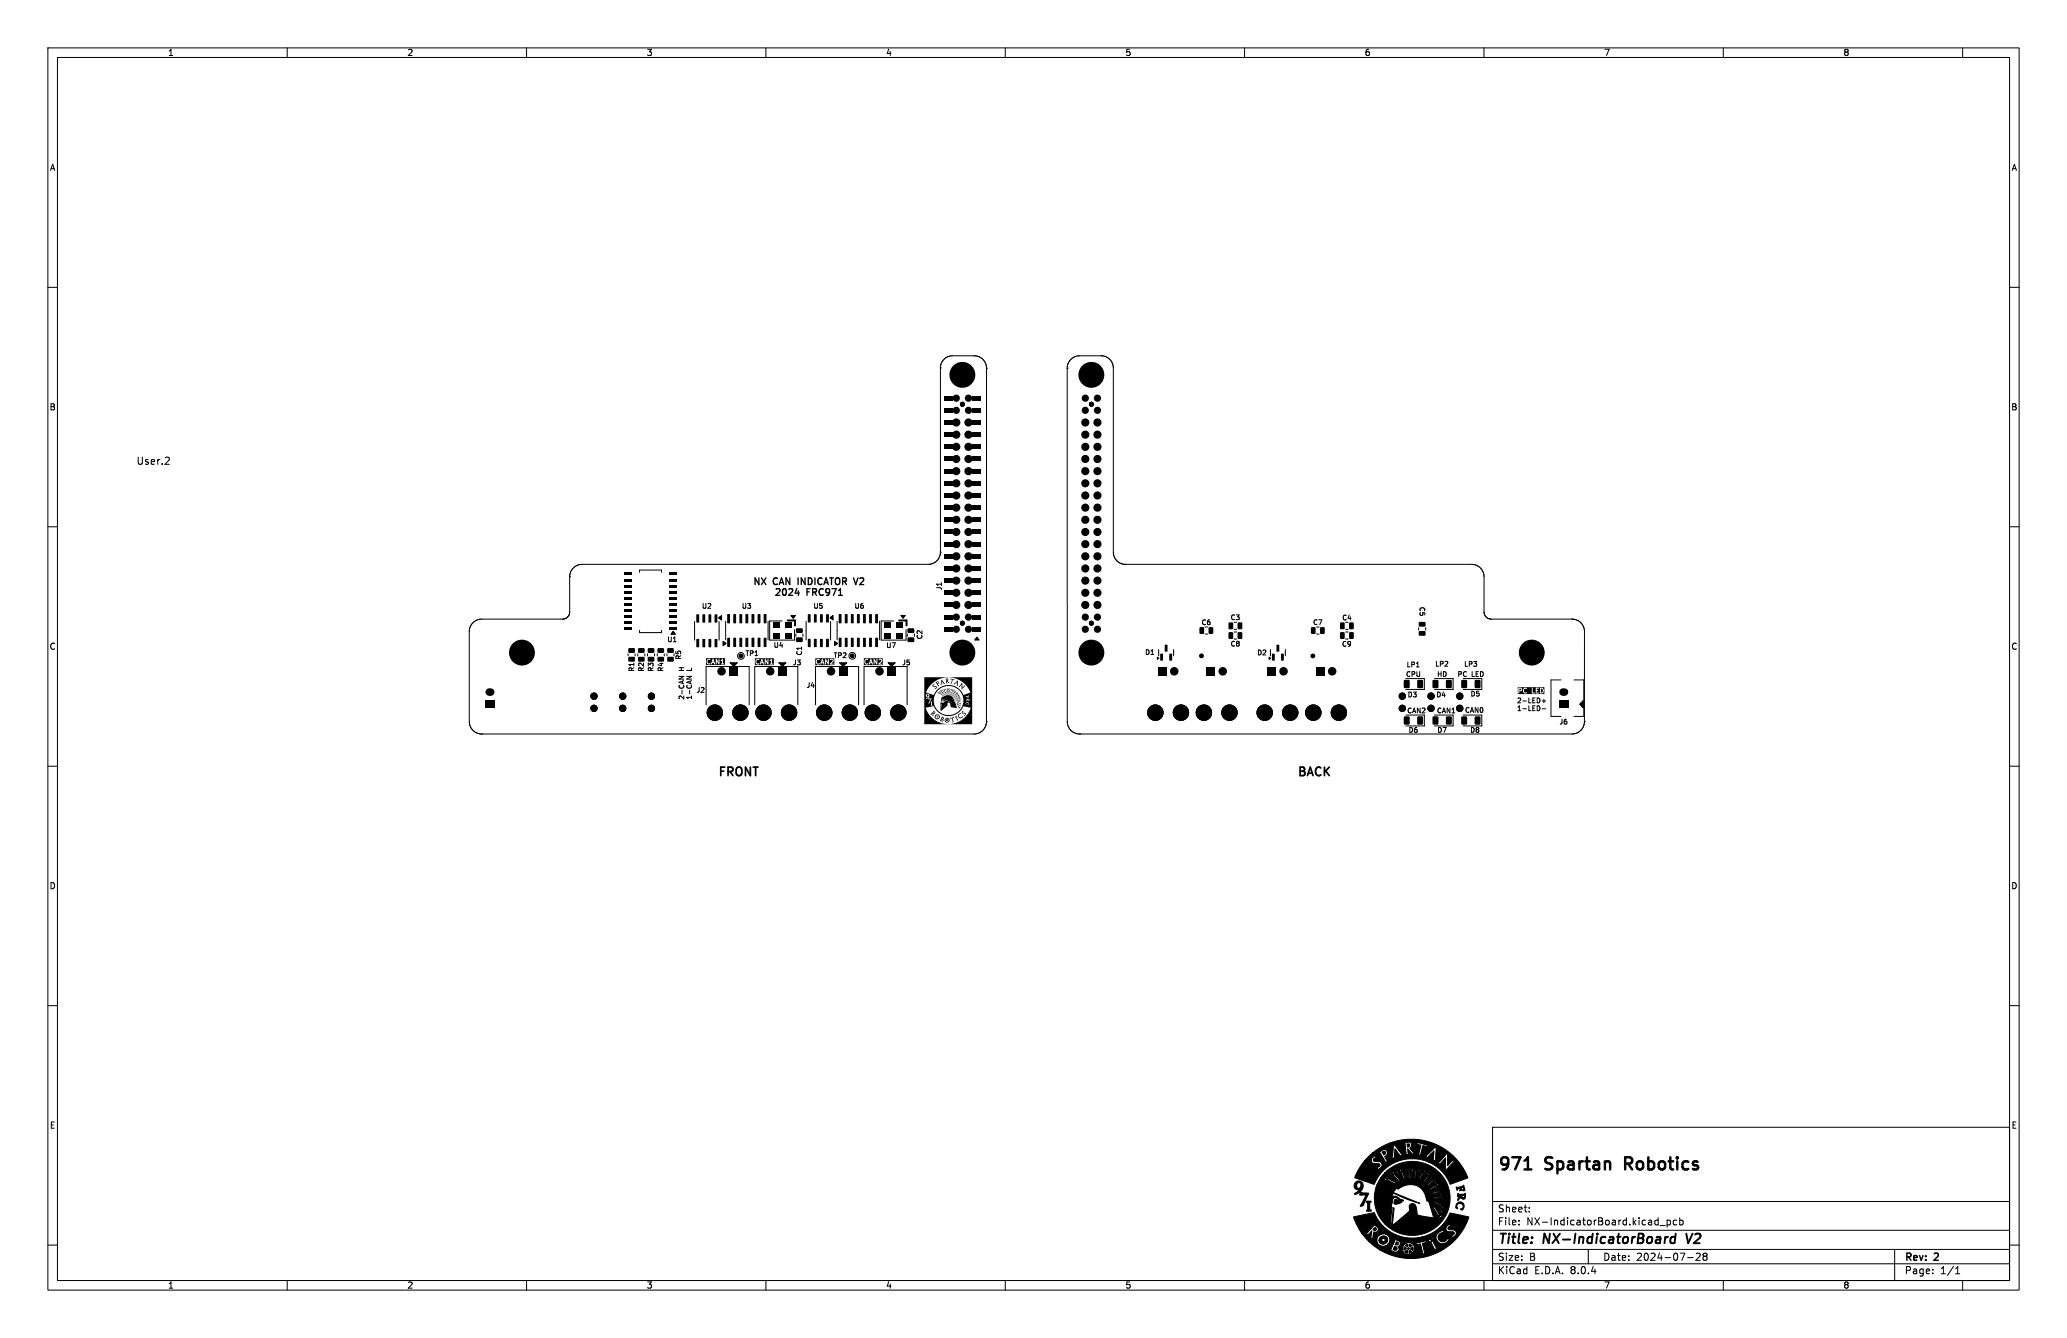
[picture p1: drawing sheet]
<svg xmlns="http://www.w3.org/2000/svg" width="432mm" height="279mm" viewBox="0 0 432 279" stroke-linecap="round" stroke-linejoin="round" font-family="sans-serif">
<defs><g id="words">
<g font-size="3.5">
<text x="312.8" y="245.1">971</text>
<text x="323" y="245.1">Spartan</text>
<text x="340.6" y="245.1">Robotics</text>
</g>
<g font-size="2.8">
<text x="312.8" y="260.3">Title:</text>
<text x="322.5" y="260.3">NX-IndicatorBoard</text>
<text x="353.2" y="260.3">V2</text>
</g>
<g font-size="2.5">
<text x="149.9" y="162.2">FRONT</text>
<text x="270.9" y="162.2">BACK</text>
</g>
<g font-size="2.1">
<text x="28.4" y="97.2">User.2</text>
<text x="312.8" y="256.1">File:</text>
<text x="312.8" y="253.4">Sheet:</text>
<text x="318.9" y="256.1">NX-IndicatorBoard.kicad_pcb</text>
<text x="312.8" y="263.5">Size:</text>
<text x="319.5" y="263.5">B</text>
<text x="334.8" y="263.5">Date:</text>
<text x="341.8" y="263.5">2024-07-28</text>
<text x="397.8" y="263.7">Rev:</text>
<text x="404.2" y="263.7">2</text>
<text x="312.8" y="266.3">KiCad</text>
<text x="320.5" y="266.3">E.D.A.</text>
<text x="328.1" y="266.3">8.0.4</text>
<text x="397.8" y="266.3">Page:</text>
<text x="405.3" y="266.3">1/1</text>
</g>
<g font-size="1.8">
<text x="35" y="11.9">1</text>
<text x="85" y="11.9">2</text>
<text x="135" y="11.9">3</text>
<text x="185" y="11.9">4</text>
<text x="235" y="11.9">5</text>
<text x="285" y="11.9">6</text>
<text x="335" y="11.9">7</text>
<text x="385" y="11.9">8</text>
<text x="10.3" y="35.9">A</text>
<text x="420.1" y="35.9">A</text>
<text x="10.3" y="85.9">B</text>
<text x="420.1" y="85.9">B</text>
<text x="10.3" y="135.9">C</text>
<text x="420.1" y="135.9">C</text>
<text x="10.3" y="185.9">D</text>
<text x="420.1" y="185.9">D</text>
<text x="10.3" y="235.9">E</text>
<text x="420.1" y="235.9">E</text>
<text x="35" y="269.3">1</text>
<text x="85" y="269.3">2</text>
<text x="135" y="269.3">3</text>
<text x="185" y="269.3">4</text>
<text x="235" y="269.3">5</text>
<text x="285" y="269.3">6</text>
<text x="335" y="269.3">7</text>
<text x="385" y="269.3">8</text>
</g>
</g></defs>
<g fill="none" stroke="#000" stroke-width=".21">
<path d="M10 10h411.8v259.4h-411.8zM12 12h407.8v255.4h-407.8zM60 10v2M110 10v2M160 10v2M210 10v2M260 10v2M310 10v2M360 10v2M410 10v2M10 60h2M419.8 60h2"/>
<path d="M196.5 76.8h.1M196.5 76.8a2.54 2.54 0 0 1 2.5-2.5h4.5a2.6 2.6 0 0 1 2.6 2.6M196.5 76.8v38.5M206.1 76.9h.1M206.1 76.9v73.8M222.9 76.9h.1M222.9 76.9l.1 73.8a2.6 2.6 0 0 0 2.6 2.6M230 74.3h.1M230 74.3h-4.5a2.6 2.6 0 0 0-2.6 2.6M230 74.3a2.54 2.54 0 0 1 2.6 2.5v38.5a2.54 2.54 0 0 0 2.5 2.5M35.1 95.5l.3 .2-.1 .4-.9 .9h1M10 110h2"/>
<path d="M133.6 119.5v-.5h4.6v.5M196.5 115.3h.1M196.5 115.3a2.54 2.54 0 0 1-2.6 2.5h-72.3a2.6 2.6 0 0 0-2.6 2.6M235.1 117.8h.1M235.1 117.8h72.3a2.6 2.6 0 0 1 2.6 2.6v7.5l.3 .8 .6 .4 .6 .2h16.9M419.8 110h2M119 120.4h.1M119 120.4v7.5l-.3 .8-.5 .4-.7 .2h-16.9a2.6 2.6 0 0 0-2.6 2.6v18.8a2.6 2.6 0 0 0 2.6 2.6M131.2 136.5v.5M132.4 139.4l-.5 .4M132.4 138.5v.5M132.4 138.8h-1l.3 .2"/>
<path d="M132.7 136.5v.5M133.2 136.5v.5M133.6 131.6v.5h4.6v-.5M134.4 138.5v.6l-.7-.6-.3 .2 .1 .3M134.4 139.4l-.5 .4M134.7 136.5v.5M135.3 136.5v.5M135.4 139.1v-.6l.4 .3 .1-.3h.4v.6M136.4 139.4l-.4 .4M136.7 136.5v.5M137.3 136.5v.5M137.8 138.6h.7"/>
<path d="M138.2 138.4v.6l-.8-.2M138.5 139.4l-.5 .4M138.8 136.5v.5M139.3 136.5v.5M139.6 133v.8l.2 .2 .4-.2v-.8M140.7 133.3l.3-.3v1M140.7 134h.5M140.8 136.5v.5M141.2 136v.5h.5l-.1-.5h.5v.5M141.7 137.5v-.5h-.4l-.1 .5h1M141.8 139.4h1M142.2 136.9l-.5 .4"/>
<path d="M142.3 139.4v.6M144.5 139.5v.5h-1M145.1 129.8v3.9M146.9 126v.8l.2 .2 .4-.2v-.8M147.9 126.1l.4-.1 .2 .3-.6 .7h.6M150.2 129.8v3.9M151.6 129.7v3.9M155.2 126v.8l.2 .2 .4-.2v-.8M155.8 135.9h.6M156.1 135.9v1M156.2 126h.6l-.3 .4 .3 .1v.4h-.6M156.7 136.4h.5l.1-.4-.6-.1v1"/>
<path d="M157.7 136.9h.6M157.7 136.2l.3-.3v1M160.5 129.7v3.9M161.9 134.2v.8l.2 .2 .4-.2v-.8M163.1 134.1l-.2 .7h.6M163.4 134.5v.7M163.4 129.7h-2.6v4h5.2v-2.2M166.2 137.8l-.1 .9-.3 .1M166.3 132.4v.5M166.5 136.1a.45 .45 0 0 0 .4 .6 .45 .45 0 0 0 .5-.6M166.6 137.8h.6l-.4 .4 .3 .1v.4h-.5M167.5 135.4h-1.1l.3 .3"/>
<path d="M167.5 135.1v.6M167.7 132.4v.5M168.4 129.7v3.9M170.2 126v.8l.2 .2 .4-.2v-.8M171.7 126h-.5v.5l.5-.1v.5h-.5M173.5 129.7v3.9M174.3 136.3h.5M174.6 136.3v1M174.9 129.7v3.9M175.2 136.9l.5-.1v-.4l-.5-.1v1M176.2 136.4l.3-.1 .2 .3-.6 .7h.6M178.8 126v.8l.2 .2 .3-.2v-.8"/>
<path d="M180.3 126l-.5 .3v.5l.2 .2 .3-.1v-.5h-.3l-.2 .2M183.7 129.7v3.9M185.4 134.2v.8l.2 .2 .4-.2v-.8M186.4 134.2h.6l-.4 1M186.7 129.7h-2.6v4h5.2v-2.2M189 137.8v.9l-.4 .1M189.5 132.4v.5M190 137.8h-.5l-.1 .5h.5l.1 .4h-.6M191 132.4v.5M191.7 132.7a.45 .45 0 0 0 .4 .6 .45 .45 0 0 0 .4-.6M192.6 131.7v.6l-.7-.6-.3 .2 .1 .4M195.6 122.7l.9 .1 .2 .3"/>
<path d="M196.7 122h-1.1l.3 .3M196.7 121.7v.6M239.5 135.7a.51 .51 0 0 1 .6 .5 .51 .51 0 0 1-.6 .5zM240.4 136l.3-.3v1M240.4 136.7h.6M242 135.6v1.3M245.2 135.6v1.3M251.7 132.4h.6M251.7 130.9h.6M251.8 129.5a.45 .45 0 0 0-.6 .4 .45 .45 0 0 0 .6 .5M252.7 129.4l-.4 .3-.1 .6 .2 .2 .4-.1-.1-.5-.3-.1-.2 .2M257.8 132h.5"/>
<path d="M257.8 133.4h.5M257.8 129.9h.5M257.8 131.4h.5M257.9 134a.45 .45 0 0 0-.6 .4 .45 .45 0 0 0 .6 .4M257.9 128.5a.45 .45 0 0 0-.6 .4 .45 .45 0 0 0 .6 .4M258.2 128.4h.7l-.4 .4 .3 .1v.4h-.6M258.5 134.3l-.2-.1 .2-.3 .4 .2-.2 .2M258.5 134.3h.2M258.5 134.3l-.2 .2 .2 .4 .4-.2-.2-.4M262.9 135.7a.51 .51 0 0 1 .6 .5 .51 .51 0 0 1-.6 .6zM263.9 135.8l.3-.1 .2 .3-.6 .8h.6M265.4 135.6v1.3"/>
<path d="M268.5 135.6v1.3M275 132.4h.6M275 130.9h.6M275.1 129.5a.45 .45 0 0 0-.6 .4 .45 .45 0 0 0 .6 .4M275.5 129.4h.6l-.4 1M281.1 132h.5M281.1 133.4h.5M281.1 129.9h.5M281.1 131.4h.5M281.2 134a.45 .45 0 0 0-.7 .4 .45 .45 0 0 0 .7 .5M281.2 128.5a.45 .45 0 0 0-.6 .5 .45 .45 0 0 0 .6 .4M281.9 128.4l-.3 .7h.6"/>
<path d="M282.1 128.8v.7M282.1 134.4l-.2 .2-.2-.1-.1-.5 .3-.1 .2 .2v.6l-.4 .3M294.1 138.3v1h.5M294.9 138.8l.5-.1 .1-.4h-.6v1M295.9 139.3h.6M295.9 138.5l.3-.2v1M296.4 131.1v.5M296.7 127.5a.45 .45 0 0 1 .4-.6 .45 .45 0 0 1 .4 .6M296.7 127.9v.6l.5-.1v-.5l.4 .1v.5M297.8 131.1v.5M300.1 138.1v1h.5M300.9 138.6h.5v-.4l-.5-.1v1"/>
<path d="M301.9 138.2l.3-.1 .2 .3-.6 .7h.6M306.1 138.1v1h.5M306.9 138.7l.5-.1 .1-.4-.6-.1v1M307.9 138.1h.6l-.4 .4 .3 .1v.4h-.5M328.4 129.3h.1M328.4 129.3a2.6 2.6 0 0 1 2.6 2.6v18.8M10 160h2M100.6 153.3h.1M131.9 140v-.5h-.4l-.1 .5h1M133.9 140v-.5h-.4l-.1 .5h1M136 140l-.1-.5h-.4l-.1 .5h1M138 140v-.5h-.4l-.1 .5h1"/>
<path d="M141.8 141.2h1l-1 .6h1M141.8 140h1M141.9 143.1a.44 .44 0 0 0 .4 .6 .44 .44 0 0 0 .5-.6M142.5 144.1v.8M142.6 142.2v.5M142.8 145.3v.7l-.7-.7-.3 .2 .1 .4M142.8 142.1l-1 .4 1 .3M143.5 141.2h1l-1 .6h1M143.6 143.1a.44 .44 0 0 0 .4 .6 .44 .44 0 0 0 .4-.6M144.1 144.1v.8M144.2 142.2v.5M144.5 145.6h-1l.2 .3"/>
<path d="M144.5 145.3v.6M144.5 142.1l-1 .4 1 .3M146.1 143.6l-.1 .8-.3 .2M146.5 143.7l.4-.1 .2 .3-.7 .7h.7M147.5 147.2v-8h9v8M157.7 147.2v-8h9v8M169 142.5v.9l-.3 .2M169.7 142.5l-.2 .7h.6M170 142.9v.7M170.4 147.2v-8h9v8M180.5 147.2v-8h9v8M206.1 150.7h.1"/>
<path d="M206.1 150.7a2.6 2.6 0 0 1-2.6 2.6h-102.9M225.6 153.3h.1M293.7 141.7h3.9v2.3h-3.9M293.7 149.3h3.9v2.3h-3.9M294.3 144.5a.51 .51 0 0 1 .6 .5 .51 .51 0 0 1-.6 .5zM294.5 151.9a.51 .51 0 0 1 .6 .5 .51 .51 0 0 1-.6 .5zM294.5 140.3a.45 .45 0 0 0-.6 .5 .45 .45 0 0 0 .6 .4M294.8 148a.45 .45 0 0 0-.7 .4 .45 .45 0 0 0 .7 .4M295 140.8l.5-.1v-.4l-.5-.1v1.1M295.1 148.9l.3-1 .4 1M295.2 148.6h.5M295.2 144.5h.7l-.4 .4 .3 .1v.4h-.6"/>
<path d="M296 151.9l-.5 .2v.6l.2 .2 .3-.1v-.5h-.3l-.2 .2M296 140.2v.9l.2 .2 .4-.2v-.9M296.7 147.9v1l-.6-1v1M297.1 148l.4-.1 .2 .2-.6 .8h.6M299.7 141.7h3.9v2.3h-3.9M299.7 149.3h3.9v2.3h-3.9M300.3 144.5a.51 .51 0 0 1 .6 .5 .51 .51 0 0 1-.6 .5zM300.5 140.7h.6M300.5 140.2v1.1M300.5 151.9a.51 .51 0 0 1 .6 .5 .51 .51 0 0 1-.6 .5zM301 148a.45 .45 0 0 0-.6 .4 .45 .45 0 0 0 .6 .4M301.1 140.2v1.1"/>
<path d="M301.3 148.9l.3-1 .4 1M301.4 148.6h.5M301.4 151.9h.7l-.4 1M301.5 144.5l-.2 .7h.6M301.5 140.2a.51 .51 0 0 1 .6 .6 .51 .51 0 0 1-.6 .5zM301.8 144.9v.6M302.9 147.9v1l-.6-1v1M303.3 148.1l.3-.2v1M303.3 148.9h.6M304.7 140.8l.5-.1 .1-.4-.6-.1v1.1M305.7 141.7h3.9v2.3h-3.9M305.7 149.3h3.9v2.3h-3.9"/>
<path d="M306.3 140.3a.45 .45 0 0 0-.6 .5 .45 .45 0 0 0 .6 .4M306.9 147.8a.45 .45 0 0 0-.7 .5 .45 .45 0 0 0 .7 .4M307.2 148.8l.3-1 .3 1M307.3 148.5h.4M307.4 151.9a.51 .51 0 0 1 .6 .5 .51 .51 0 0 1-.6 .5zM307.5 144.3a.51 .51 0 0 1 .5 .5 .51 .51 0 0 1-.5 .6zM307.5 140.2v1.1h.5M308.4 140.7h.3M308.5 152.3l-.1 .2 .1 .4 .4-.2-.2-.4M308.5 152.3l-.1-.2 .1-.2 .4 .2-.2 .2M308.5 152.3h.2M308.8 147.8v1l-.6-1v1"/>
<path d="M308.8 140.2h-.4v1.1h.4M309 144.3h-.5l-.1 .5h.5l.1 .5h-.6M309.3 140.2a.51 .51 0 0 1 .6 .6 .51 .51 0 0 1-.6 .5zM309.3 147.8h.1a.49 .49 0 0 1 .4 .5 .49 .49 0 0 1-.5 .4l-.1-.3zM317.1 148.4h.6M317.1 145.8h.4l.2 .2-.6 .8h.6M317.1 147.7l.3-.3v1M318.1 148h.8M318.1 146.4h.8M319.4 147.4v1h.5M319.4 145.8v1h.5M320.2 146.2h.3"/>
<path d="M320.2 147.9h.3M320.7 147.4h-.5v1h.5M320.7 145.8h-.5v1h.5M321.1 147.4a.51 .51 0 0 1 .6 .5 .51 .51 0 0 1-.6 .5zM321.1 145.8a.51 .51 0 0 1 .6 .5 .51 .51 0 0 1-.6 .5zM322.1 148h.8M322.1 146.4h.8M322.5 146v.8M326.1 142h-2.1v7.6h2.1M326.3 150.2v.9l-.4 .1M327.2 150.2l-.4 .2v.6l.1 .2 .4-.1-.1-.5h-.3l-.1 .2M328.8 142h2.1v7.6h-2.1"/>
<path d="M331 150.7h.1M331 150.7a2.6 2.6 0 0 1-2.6 2.6h-102.8M419.8 160h2M10 210h2M419.8 210h2M311.8 235.4h108v32h-108zM10 260h2M311.8 256.9h108M311.8 250.9h108M317.3 255.6v.2M317.3 254.9v.1M319.5 252.9v.2"/>
<path d="M319.5 252.2v.1M346.8 255.9h1.1M348.3 254.8v1.5M348.3 254.9l.4-.1 .3 .3-.2 .6h-.5M350.3 254.9l-.5-.1-.3 .3 .2 .6h.6M350.9 254.9l.4-.1 .3 .3-.1 .6h-.6M350.9 254.3v1.5M419.8 260h2M60 267.4v2M110 267.4v2M160 267.4v2M210 267.4v2"/>
<path d="M260 267.4v2M310 267.4v2M311.8 263.9h108M311.8 260.9h108M331.8 260.9v3M352.5 262.6h1.2M354.3 261.8l.6-.1 .3 .4-.9 1.1h.9M356 262.3l-.2-.3 .2-.3 .5 .1 .1 .2-.3 .3M356 262.3l-.2 .3v.4l.2 .2 .5-.1 .1-.2-.1-.4-.2-.2M356 262.3h.3M360 267.4v2M395.8 260.9v6.5"/>
<path d="M403.8 265.8v.2M403.8 265.1v.1M408.5 266h.9M408.5 264.9l.5-.4v1.5M410 267.4v2"/>
<circle cx="154.8" cy="137" r=".7"/>
<circle cx="178" cy="137" r=".7"/>
</g>
<path d="M348.3 258.3h.2M350 258.4a.66 .66 0 0 0-1 .3l-.1 .5 .2 .3h.7M350.1 257.6l-.3 2M352.3 257.6l.4 2" fill="none" stroke="#000" stroke-width=".4"/>
<path d="M318.5 244.2h1.4M339.5 243h1M340.5 241.7h-1v2.5" fill="none" stroke="#000" stroke-width=".51"/>
<g fill="#000" stroke="#000" stroke-width=".21">
<path d="M140.6 131.8l.3 .4h-.5zM140.6 131.8l.5 .7h-.9zM150.1 129l.4-.2v.5zM150.1 129l.6-.5v1zM151.3 134.1l.3 .3-.3 .2zM151 133.9l.6 .5-.6 .4zM152.5 138.4h1.5l-.7 .8zM162.7 138.4h1.5l-.8 .8zM165.2 128.5h1l-.5 .7zM164.5 129.5h1.6v.2h-1.6zM166 129.5h.2v1.2h-.2zM173.4 129l.3-.2v.4z"/>
<path d="M173.4 129l.6-.5v1zM174.6 134.1l.3 .3-.3 .2zM174.3 133.9l.6 .5-.6 .4zM175.4 138.4h1.5l-.8 .8zM185.5 138.4h1.5l-.7 .8zM188.2 128.5h.9l-.4 .6zM187.8 129.5h1.6v.2h-1.6zM189.3 129.5h.2v1.2h-.2zM204.1 133l.4 .7h-.9zM241.8 137.2l.3 .3-.3 .2zM265.1 137.2l.3 .3-.3 .2zM330 147.1l.7-.8v1.5z"/>
<path d="M293.9 238.9a.36 .36 0 0 1 .6 .2 .36 .36 0 0 1-.4 .4zM285.8 241.6l.9-.8h1.2a.81 .81 0 0 1 .8 .7l.4 .6a.46 .46 0 0 1 .1 .7l.9-.4-.1-.1-.2 .1-.4-.6h1.3v.1l.8-.2-.2-.1v-.8h.5a.16 .16 0 0 0 0-.2 .16 .16 0 0 0-.3 0l-.2 .2 .1-.9 .7 .9a.39 .39 0 0 1 .2 .7h5.4l.8 .3-.1-.3 .4-.5 .5 .2-.1-.3-.4 .1 .8-.7-.1 1.2a.38 .38 0 0 1-.3 .6l.8 .4 .1-.1-.2-.3 .1-2.4a.42 .42 0 0 0-.6 .3l-1.7 1.5h-5.4l.6-.2h4h-4l.2-.1v-.1h-.3l-1.4-1.9a.21 .21 0 0 0-.3-.2 .21 .21 0 0 0 0 .4l-.3 2.3-1.4 .1a.22 .22 0 0 1-.1-.3 .22 .22 0 0 1 .2-.2l.3-.3v-.4a.71 .71 0 0 0-.6-.6 .71 .71 0 0 0-.7 .4l-.6 .4h-1.2l2.1-1.4 1.8-.8h2.7v.2h.2l.2 2.1-.2 .2 .9-.1-.2-.1-.2-1 1 1.1 .6-.1-.3-.2-.6-.7a.27 .27 0 0 1-.2-.2 .27 .27 0 0 1 .3-.3l.1-.5 1.6 .1a.24 .24 0 0 1 .3 0 .24 .24 0 0 1 0 .3l-.3 1.2a.24 .24 0 0 1-.1 .3 .24 .24 0 0 1-.3 0l.1 .2 .7 .2 .1-.2a.27 .27 0 0 1-.2-.2 .27 .27 0 0 1 .1-.3l.3-1.4 .7 .2-.1 .1a.39 .39 0 0 0 .4-.5h-.2l-1.6-.3a.16 .16 0 0 0-.2-.2 .16 .16 0 0 0-.1 .2l-.1 .3h-1.1a.9 .9 0 0 0-1.3-.4h-3a12.7 12.7 0 0 1 16 7.4l-3.7 1.3a8.4 8.4 0 0 0-4.5-4.6h1.9l.7 .5-.1-.2 1.1-1.2-.1 2.5h.2l1.1-1.2a.55 .55 0 0 1 .8-.4l-.6-.7-.2 .1 .2 .3-1 1 .1-2.2-.5-.4h-.2l.2 .2-.1 .3-1.3 1.4-.2-.1-2 .1a8.7 8.7 0 0 0-11.4 4.6l-4-1.4a12.4 12.4 0 0 1 2.2-3.6h1.2l.4 .6 .8 .1a.44 .44 0 0 1 .6 .4 .44 .44 0 0 1-.6 .3l.4 .6 .2-.3a.87 .87 0 0 0 .5-1l-.5-.4h-.5a.48 .48 0 0 1-.6 0 .48 .48 0 0 1-.1-.6l.5-.2-.3-.5-.7 .6-.1 .4h-1.2zM283.1 246.9a1.01 1.01 0 0 1 1.4 0 1.01 1.01 0 0 1 .1 1.4 1.54 1.54 0 0 1-1.6 1.1v-.2l1-.7a.86 .86 0 0 1-1.1-.8h.5a.47 .47 0 0 0 .6 .4 .47 .47 0 0 0 .3-.7 .48 .48 0 0 0-.6-.4 .48 .48 0 0 0-.3 .7h-.5zM284.3 249l1.2 .1a.28 .28 0 0 1 .4 .1 .28 .28 0 0 1-.2 .4l-.7 1.6a.65 .65 0 0 1-.8 .7l1.2-2.4-.9 .1a.29 .29 0 0 1-.5-.1 .29 .29 0 0 1 .2-.4zM285.4 250.8h.7a.19 .19 0 0 1 .3 .2 .19 .19 0 0 1-.2 .2l-.1 .8a.51 .51 0 0 0 .4 .8l-.1 .1h-.7a.2 .2 0 0 1-.2-.1 .2 .2 0 0 1 .2-.3v-.8a.45 .45 0 0 0-.3-.7zM282.8 254.1l2.7-.6a2.25 2.25 0 0 1 1.6-.2 8.5 8.5 0 0 0 10 5h2.9l.1 .6 .4 .7h.3a1.34 1.34 0 0 0 1.8-.9l-.1-.2-.4 .6a.99 .99 0 0 1-1.6-.4 .99 .99 0 0 1 1-1.4l.2 .2a.42 .42 0 0 0-.2-.6 .42 .42 0 0 0-.6 .2l-.8 .7-.1 .5h-2.9l.6-.2a8.4 8.4 0 0 0 2.8-1.6h1.5l.3 .6 .9 .1a.42 .42 0 0 1 .6 .4 .42 .42 0 0 1-.6 .3l.3 .6 .2-.3a.73 .73 0 0 0 .4-1.1l-.4-.3h-1.1a.42 .42 0 0 1 0-.6 .42 .42 0 0 1 .5-.1l-.4-.5-.5 .5-.2 .4h-1.5l.2-.1a9.5 9.5 0 0 0 2.2-3.1l3.9 .9a12.7 12.7 0 0 1-18.6 6.8h2.1l1.4 .5 .3-.1 .3-.7h.6l.1 .1-.1 .1 .2 .3-.1 .1h.1l.1 .3h.1v.2l.7 .3 .1-.1 .3 .1 .9-.5-.1-.1 .3-.2-.1-.1 .1-.1v-.3l.1-.1-.1-.1h.1l-.2-.2 .1-.2-.1-.1-.1-.3-.2 .1 .1-.2-.5-.1-.1-.2h1.2l.2 .6 .7-.3 .4 1.6a.23 .23 0 0 1 .1 .3 .23 .23 0 0 1-.2 .1l.1 .2 .8-.2v-.2h-.3l-.3-1.2a.41 .41 0 0 1-.1-.6 .41 .41 0 0 1 .6-.1h.2l-.1-.5h.5l.5 .3 .7 1.3a.21 .21 0 0 0 .2 .3 .21 .21 0 0 0 .2-.3l-.3-.8a1.17 1.17 0 0 1-.2-1.3h-.1a.22 .22 0 0 0-.3-.2 .22 .22 0 0 0-.1 .4l-.3 .1v-.4l-.3 .6-.6-.1-.1 .1-1.6 .4h-2.3v.1l-.1-.1v.2l-.4 .1-.1 .3-.1-.1-.2 .7h-.6l-.3-.4a.69 .69 0 0 0 .5-.8 .69 .69 0 0 0-.7-.6l-.5-.1 .1 .3-.2 .5-.6 1.3-.2-.1-.1 .2h-2.1l-2.2-1.8 1.7 .1 .1 .3-.2 .2h.4v.4l.2-.1 .4 .1v.2l.4-.2 .2 .2 .1-.2 .2-.1 .3 .1a.36 .36 0 0 1 .4-.5v-.2l.3-.3a.28 .28 0 0 1-.2-.2 .28 .28 0 0 1 .2-.3 .28 .28 0 0 1-.3-.2 .28 .28 0 0 1 .2-.3 .31 .31 0 0 1-.4-.1 .31 .31 0 0 1-.1-.4h-.1a.28 .28 0 0 1-.3 .1 .28 .28 0 0 1-.1-.3 .34 .34 0 0 1-.4 .2 .34 .34 0 0 1-.3-.2 .3 .3 0 0 1-.2 .3 .3 .3 0 0 1-.3-.1v.2l-.2 .2h-.3a.31 .31 0 0 1 .1 .4 .31 .31 0 0 1-.4 .1 .3 .3 0 0 1 .3 .3 .3 .3 0 0 1-.3 .3h-1.4l-1.6-1.8h.9l.6 .6v-.3l.7-.7-.2 1.4 .5 .4-.1-.3 .1-1a.35 .35 0 0 1 .6-.2 .71 .71 0 0 0 .4-.8 .71 .71 0 0 0-.5-.6l-.4-.2v.2l-1.4 1.6-1.2-.1-1.1-1.8zM287.2 256.3l.3 .3v.2a.4 .4 0 0 1-.7 0zM288.3 258.4a.9 .9 0 0 1 1.4 0 .9 .9 0 0 1-.1 1.3 .9 .9 0 0 1-1.3-.2l-.2-.5h.5l.4 .3 .3-.1v-.4a.37 .37 0 0 0-.4-.2 .37 .37 0 0 0-.3 .4h-.5zM288.7 240.6a.37 .37 0 0 1 .7 0 .37 .37 0 0 1-.4 .5zM289.7 246l.2 .2-.2-.2h.1l.1 .2h-.2v-.2l.2 .2zM290.9 245.1l.3 .1-.1 .2-.2-.1h.2l-.2-.1 .2 .1zM291.4 250.5h.3l1.2 .5-.1 .1a1.82 1.82 0 0 1-1.5 .3l-.1-.1z"/>
<path d="M291.7 259.3a.37 .37 0 0 1 .4 .5 .37 .37 0 0 1-.6 .1zM292.8 244.5h.1v.2h-.1l.1-.1-.1-.1-.1 .2zM294.1 244.2l.2 .2-.2-.2 .2 .2-.1-.2h.1l.1 .2h-.2zM294.4 259.8l.6 .3-.2 .1a.25 .25 0 0 1-.3 .1 .25 .25 0 0 1-.1-.3zM289.3 244.9l.4-.3h1.8l1.3 1.8 .2-.1 3.6 .1 .9-1.6a.38 .38 0 0 0 .1-.6l-.1 .3h-.2v-.3l-.3 .3v.5l-.6 1.3h-3.4l-1.1-2h.4l.4 .5 .6 1.5h2.8l.8-2-.1-.3a.16 .16 0 0 1 0 .2 .16 .16 0 0 1-.2 0 .16 .16 0 0 1 0-.2l-.7 2.2h-2.4l-.5-1.3 .1-.6-.3-.3h.4l.2 .4 .5 1.8 .2-.1-.4-1.9h.3l.2 .4 .2 1.5 1.2 .1 .3-1.5 .2-.4-.1-.5-.1 .3-.2-.1 .1-.3a.57 .57 0 0 0-.2 .9l-.2 1.5h-.8l-.2-1.6 .2-.5h.2l.1 .3v1.8h.2l.1-2.3a.18 .18 0 0 1-.2 .2 .18 .18 0 0 1-.1-.3l-.1 .3h-.2l-.3-.4 .1 .3-.2 .1-.2-.2v.4h-.3l-.2-.4v.3l-.2-.2-.5 .1-.1 .3h-.1l-.1-.3-.2 .3h-.5a.18 .18 0 0 1 0 .3 .18 .18 0 0 1-.2 0 .18 .18 0 0 1-.1-.2v.2h-1.8a7.8 7.8 0 0 1 11 .2 7.8 7.8 0 0 1-.3 11.1 8.1 8.1 0 0 1-11-.3l1 .1 .3-.3 .4-3.2 .1 .1-.3 3.6 3.2-2.7a.76 .76 0 0 0 .3-1.1 .74 .74 0 0 1 .7-.8 .74 .74 0 0 1 .8 .8l.2 1.4a6.7 6.7 0 0 0 3.3 .8l-.6-2.3h.5l1 1.7 .1 .6 .4 .3v-.4h.2l.1 .3a.55 .55 0 0 0 .1-.6 .55 .55 0 0 0-.6-.3l-1-1.7-.8 .1-.1-.5h.6l.4 .2 1.5 1.6h.2l-.2-.2h.3v-.2l-.8-.4-1-1.2-.3-.1 .2 .2-.1 .2-.8-.1-.2-.5h.9l1.5 .9a.49 .49 0 0 0 .3 .4 .49 .49 0 0 0 .5-.1l-.3-.1 .1-.2 .3 .1-.3-.4h-.5l-1.5-.8-.1 .2h-.9v-.2a.44 .44 0 0 1-.6-.5 3.5 3.5 0 0 0-5.8-2l-.4-.2-.7 .9 5.6 2.3-3.2-1.1-2.4-1.2v1a1.03 1.03 0 0 1 1.5 .4l.7 .2v.2l-.6-.1-1.1-.7-.5 .2-.4 1.8 .2 .1-.4 3.5h-1a7.6 7.6 0 0 1-2-7.6l4.6 .1a4 4 0 0 1 5.2 .1 4.8 4.8 0 0 1 1.1 2.4l-.1-.6h.4l.1 .4 .1-.1a.35 .35 0 0 0-.1-.4 .35 .35 0 0 0-.5 0l-.1-.2a.3 .3 0 0 1-.1-.4 .3 .3 0 0 1 .4-.1l.1 .3h.1a.37 .37 0 0 0-.2-.5 .37 .37 0 0 0-.4 .2l-.3-.4a.22 .22 0 0 1 0-.3 .22 .22 0 0 1 .4 .1v.1h.2l-.2-.5-.6 .2-.1-.1a.32 .32 0 0 1-.3-.3 .32 .32 0 0 1 .3-.3l.2 .2h.2l-.4-.4-.2 .2a.5 .5 0 0 1-.8-.2 .24 .24 0 0 1 .1-.4 .24 .24 0 0 1 .4 .2h.1a.42 .42 0 0 0-.6-.4 .36 .36 0 0 1-.1 .4 .36 .36 0 0 1-.5 0 .3 .3 0 0 1-.3-.2 .3 .3 0 0 1 0-.3h.5l-.7-.2v.5h-.5a.33 .33 0 0 1-.4 0 .33 .33 0 0 1-.1-.4h.5v-.1h-.3a.25 .25 0 0 0-.4 .1 .25 .25 0 0 0 .1 .4l-1 .2-.1-.3 .5-.2h-.3a.25 .25 0 0 0-.3 .2 .25 .25 0 0 0 .1 .3l-.8 .5-.2-.4 .4-.3-.5 .3v.1a.26 .26 0 0 1 .2 .3 .26 .26 0 0 1-.2 .2h-4.6l.3-.6h3.8l.4 .5 .1-.1a.33 .33 0 0 1-.2-.4 .33 .33 0 0 1 .4-.3 .28 .28 0 0 1 .3-.1 .28 .28 0 0 1 .2 .3 .28 .28 0 0 1-.4 .2h.2a.33 .33 0 0 0 .4-.2 .33 .33 0 0 0-.2-.4l.6-.2a.27 .27 0 0 1 .4-.1 .27 .27 0 0 1 0 .4 .27 .27 0 0 1-.3 .1l.3-.1a.3 .3 0 0 0 .3-.1 .3 .3 0 0 0-.1-.4h1.1v.4h-.6h.2h.6v-.4l.6 .1a.29 .29 0 0 1 .4 0 .29 .29 0 0 1-.1 .4l-.5-.1 .3 .2a.32 .32 0 0 0 .4 0 .32 .32 0 0 0 .1-.4l.5 .2a.29 .29 0 0 1 .3 .3 .29 .29 0 0 1-.2 .3l-.4-.1a.42 .42 0 0 0 .4 .3 .42 .42 0 0 0 .4-.4l.6 .6-.4 .2-.3-.2a.36 .36 0 0 0 .3 .4 .36 .36 0 0 0 .4-.2h.1l.4 .7-.4 .1-.2-.3h-.1l.2 .4a.42 .42 0 0 1 .5-.1 .42 .42 0 0 1 .2 .5 .22 .22 0 0 1-.1 .3 .22 .22 0 0 1-.3-.2l-.1-.1a.37 .37 0 0 0 .2 .4 .37 .37 0 0 0 .4-.1l.1 .4a.29 .29 0 0 1 .1 .4 .29 .29 0 0 1-.5 0l-.1-.4 .1 .5 .8-.1v.1l2 .5 .2-.1-.3-.1 .2-.2-.1-.1-2.2-.1-.1-.5h.3v.2h1.3l.5 .2 .3-.1-.2-.2 .1-.1 .2 .1a.45 .45 0 0 0-.4-.3 .45 .45 0 0 0-.4 .2h-1.7l-.1-.4h.3a.63 .63 0 0 0 .8 0h1.3l-.1-.3h.3l-.3-.2-.5 .2-1.8 .3-.1-.5h.3v.2l1.5-.3a.47 .47 0 0 0 .5 .1 .47 .47 0 0 0 .3-.4 .18 .18 0 0 1-.2 .1 .18 .18 0 0 1-.2-.1l.3-.2-.5-.1-.4 .3-1.1 .3a.48 .48 0 0 1-.7-.3h.3l.1 .2 2-.7 .1-.2-.3 .1 .1-.3-1.8 .8-.5 .1-.3-.5h.3l.2 .2 1.2-.6h.6l.3-.3h-.4v-.2h.3a.58 .58 0 0 0-.9 .3l-1.3 .6h-.3l-.2-.4h.3a.49 .49 0 0 0 .7-.2l1.3-.7a.16 .16 0 0 1-.3-.1 .16 .16 0 0 1 .2-.2h-.3l-1.6 1.2h-.3l-.4-.4h.4l.1 .2 1.3-1a.44 .44 0 0 0 .4-.1 .44 .44 0 0 0 .1-.5l-.2 .3-.1-.1 .1-.3-.4 .2-.3 .4-1 .9h-.4l-.4-.3 .6 .1 1.5-1.4v-.3l-.2 .2v-.3l-.1 .1-1.4 1.6h-.4l-.5-.3h.5l.2 .1 .8-1.1 .5-.2 .1-.4-.3 .1-.1-.1 .2-.2a.52 .52 0 0 0-.5 .6l-.9 1.2-1.2-.3 1 .1 1.2-1.7v-.1h-.4l.1-.2-.2 .1-.9 1.8h-.8a5.8 5.8 0 0 0-4.6 .9h-3.8l.7-1.4h.7l.3 .4a1.47 1.47 0 0 1 1.3 .5l.6 .3 .4-.2-1.5-.8-.4-.5h-.5l.2 .3a.22 .22 0 0 1-.2 .1 .22 .22 0 0 1-.2-.2l-.7 .1 .4-.5h1.1l1.9 1.4 .2-.1-1.7-1.6h-.3l.2 .2v.1h-1.4l.4-.5h1.3l.2 .4 .5 .2 1.1 1.1 .3-.2-1.3-1.2a.52 .52 0 0 0-.1-.6 .52 .52 0 0 0-.6 0 .22 .22 0 0 1 .3 .1 .22 .22 0 0 1-.1 .3zM295.8 244.3h.1v.2h-.1l.1-.2-.1 .2 .1-.2-.2 .1zM297.1 244.6h.2v.2h-.2l.2-.1-.1-.1-.1 .2zM298.3 245.5l.2-.1 .1 .2h-.2l.1-.1-.1 .1 .1-.1zM299 259l.3-.1v.2l-.3 .1 .2-.3-.2 .3zM299.4 246.3h.2l-.1 .2 .1-.2-.2 .1 .1-.1-.1 .1zM300.2 247.5h.2v.2h-.2l.2-.1zM300.5 253.9h.2v.2h-.2v-.2l.2 .1z"/>
<path d="M300.7 248.7l.1-.1 .1 .2-.2 .1 .2-.2-.2 .1 .1-.1-.2 .1 .2-.2zM300.8 250.1h.2v.1h-.2h.2zM301.2 251.7h.1v.2h-.2l.2-.1zM304.4 251.3a.86 .86 0 0 1 1.3 .1 .86 .86 0 0 1-.4 1.3l-.2-.2a.61 .61 0 0 0 .5-.7 .61 .61 0 0 0-.8-.5 .61 .61 0 0 0-.3 .9v.1a.3 .3 0 0 1-.4 0 .3 .3 0 0 1 0-.5zM304.2 247.9h.6a.96 .96 0 0 0 .9-.4l.3 .8a.22 .22 0 0 1 0 .3 .22 .22 0 0 1-.3 .1v-.3a.3 .3 0 0 0-.1-.4 .3 .3 0 0 0-.4 .3l.2 .3h-.4l-.1-.1a.19 .19 0 0 0 .1-.3 .19 .19 0 0 0-.3 0l-.3 .3zM304.5 249.3l.5 .1 1.1-.1a.81 .81 0 0 1-.5 1.1 .55 .55 0 0 0-.6-.2 .55 .55 0 0 0-.4 .5 .77 .77 0 0 1 .6-1h-.4l-.2 .2-.1-.2h.9a.32 .32 0 0 0 .2 .5 .32 .32 0 0 0 .3-.5h-1.4zM291.3 260.2l.5 .3a.41 .41 0 0 1-.1 .6 .41 .41 0 0 1-.6-.1zM293.4 260.3l.4 .3v.2l-.5 .3zM293.5 261.3l.4-.3 .2 .3a.26 .26 0 0 1-.1 .4 .26 .26 0 0 1-.4-.2zM293.6 260.1l.5-.3v.5h-.1zM294.4 261.2l.1-.1 .4 .2a.35 .35 0 0 1-.1 .4 .35 .35 0 0 1-.4 0zM294.7 260.6h.1a.25 .25 0 0 1 .4-.2 .25 .25 0 0 1 0 .4l-.1 .3-.4-.3z"/>
<circle cx="299.5" cy="252" r=".1"/>
<circle cx="299.5" cy="251" r=".08"/>
<circle cx="294.2" cy="260.7" r=".2"/>
</g>
<g fill="none" stroke="#000" stroke-width=".28">
<path d="M158.5 120.7v1.4l-.8-1.4v1.4M159.1 120.7l.9 1.4M160 120.7l-.9 1.4M162.1 123.1l.6-.2 .2 .4-.8 1h.8M162.4 120.8a.66 .66 0 0 0-.9 .5 .66 .66 0 0 0 .6 .8l.3-.2M162.8 122.1l.5-1.4 .4 1.4M162.9 121.7h.7M163.7 123l.1-.1a.75 .75 0 0 1 .5 .7 .75 .75 0 0 1-.5 .7 .93 .93 0 0 1-.1-1.3zM164.8 123.1l.5-.2 .3 .4-.9 1h.9M165 120.7v1.4l-.8-1.4v1.4M166.5 122.9l-.4 1h.9M166.7 120.7v1.4"/>
<path d="M166.8 123.4v.9M168.2 120.7v1.4l-.8-1.4v1.4M168.6 123.6h.4M168.8 120.7a.71 .71 0 0 1 .9 .7 .71 .71 0 0 1-.9 .7zM169.2 122.9h-.6v1.4M169.8 123.7l.6-.1 .2-.2-.1-.3-.7-.2v1.4M170.1 123.7l.5 .6M170.2 120.7v1.4M171.7 120.8a.66 .66 0 0 0-.9 .5 .66 .66 0 0 0 .6 .8l.3-.2M172 123.1a.66 .66 0 0 0-.9 .4 .66 .66 0 0 0 .6 .8l.3-.1M172.1 122.1l.5-1.4 .4 1.4M172.2 121.7h.7"/>
<path d="M173.3 123.5l-.3 .3-.4-.1-.1-.2v-.3l.3-.3 .4 .1 .1 .2a.93 .93 0 0 1-.4 1.1h-.3M173.3 120.7h.8M173.7 120.7v1.4M173.8 122.9h.9l-.6 1.4M174.7 120.7h.1a.47 .47 0 0 1 .6 .4v.5a.47 .47 0 0 1-.4 .5 .47 .47 0 0 1-.5-.5v-.5zM175.2 123.3l.4-.4v1.4M175.2 124.3h.8M176 121.4l.7-.1 .1-.2v-.3l-.8-.1v1.4M176.4 121.4l.4 .7M178.3 120.7l.5 1.4 .4-1.4M179.6 120.8l.6-.1 .2 .4-.8 1h.8"/>
</g>
<g fill="#000">
<path d="M197.2 90.3h1.8v1h-1.8zM197.2 82.6h1.8v1.1h-1.8zM197.2 85.2h1.8v1h-1.8zM197.2 87.7h1.8v1h-1.8zM197.2 97.9h1.8v1h-1.8zM197.2 92.8h1.8v1h-1.8zM197.2 95.3h1.8v1.1h-1.8zM203.1 82.6h1.7v1.1h-1.7zM203.1 90.3h1.7v1h-1.7zM203.1 92.8h1.7v1h-1.7zM203.1 97.9h1.7v1h-1.7zM203.1 87.7h1.7v1h-1.7z"/>
<path d="M203.1 95.3h1.7v1.1h-1.7zM203.1 85.2h1.7v1h-1.7zM197.2 100.4h1.8v1h-1.8zM197.2 113.1h1.8v1h-1.8zM197.2 115.7h1.8v1h-1.8zM197.2 118.2h1.8v1h-1.8zM197.2 105.5h1.8v1h-1.8zM197.2 108h1.8v1.1h-1.8zM197.2 103h1.8v1h-1.8zM197.2 110.6h1.8v1h-1.8zM203.1 103h1.7v1h-1.7zM203.1 113.1h1.7v1h-1.7z"/>
<path d="M203.1 118.2h1.7v1h-1.7zM203.1 110.6h1.7v1h-1.7zM203.1 100.4h1.7v1h-1.7zM203.1 108h1.7v1.1h-1.7zM203.1 115.7h1.7v1h-1.7zM203.1 105.5h1.7v1h-1.7zM130.4 127.2h1.5v.6h-1.5zM130.4 131h1.5v.6h-1.5zM130.4 123.4h1.5v.6h-1.5zM130.4 128.4h1.5v.6h-1.5zM130.4 122.1h1.5v.6h-1.5zM130.4 120.8h1.5v.6h-1.5z"/>
<path d="M130.4 119.6h1.5v.6h-1.5zM130.4 125.9h1.5v.6h-1.5zM130.4 129.7h1.5v.6h-1.5zM130.4 124.6h1.5v.6h-1.5zM131.3 137.2h1.2l.1 .2v.6l-.2 .2h-1l-.2-.3zM131.3 135.4l1.2-.1 .1 .3v.6l-.2 .1h-1l-.2-.2zM133.3 137.2h1.2l.2 .2v.6l-.3 .2h-1l-.1-.3zM133.3 135.4l1.2-.1 .2 .3v.6l-.3 .1h-1l-.1-.2zM135.4 135.4l1.1-.1 .2 .3v.6l-.2 .1h-1l-.2-.2zM135.4 137.2h1.1l.2 .2v.6l-.2 .2h-1l-.2-.3zM137.4 135.4l1.2-.1 .1 .3v.6l-.2 .1h-1l-.2-.2zM137.4 137.2h1.2l.1 .2v.6l-.2 .2h-1l-.2-.3z"/>
<path d="M139.4 135.4l1.2-.1 .2 .3-.1 .6-.2 .1h-1l-.1-.2zM139.4 137.2h1.2l.2 .2-.1 .6-.2 .2h-1l-.1-.3zM139.9 119.6h1.5v.6h-1.5zM139.9 120.8h1.5v.6h-1.5zM139.9 128.4h1.5v.6h-1.5zM139.9 129.7h1.5v.6h-1.5zM139.9 124.6h1.5v.6h-1.5zM139.9 127.2h1.5v.6h-1.5zM139.9 123.4h1.5v.6h-1.5zM139.9 122.1h1.5v.6h-1.5zM139.9 125.9h1.5v.6h-1.5zM139.9 131h1.5v.6h-1.5z"/>
<path d="M145.5 128.3l.5 .1v1.6l-.5-.1zM145.5 133.5h.5v1.7l-.5-.1zM146.8 133.5h.5l-.1 1.7-.5-.1zM146.8 128.3l.5 .1-.1 1.6-.5-.1zM148 133.5h.6l-.1 1.7-.5-.1zM148 128.3l.6 .1-.1 1.6-.5-.1zM149 138l.1 .3h-.2zM149.3 133.5h.6l-.1 1.7-.5-.1zM149.3 128.3l.6 .1-.1 1.6-.5-.1zM147.5 137.4h3.9v1.5h-3.9v-.7l.5 .6 .4-.2 .2 .2 .2-.3h.3l.2 .3h.4v-.8l.5 .8 .1-.9h.5v.7h-.2v.1l.7 .1v-.2h-.3v-1.1l-.5 .4h-.2v-.3h-.1l-.1 .7-.4-.7h-.1l-.1 1.1h-.1l-.5-1.2-.4 1.1-.1-.1a.41 .41 0 0 1-.6-.4 .41 .41 0 0 1 .6-.3l-.1-.2h-.4l-.4 .6zM152 128.3h.5l-.1 1.9-.5-.1zM152 133.2l.5 .1-.1 1.8-.5-.1z"/>
<path d="M153.2 133.2l.6 .1-.1 1.8-.5-.1zM153.2 128.3h.6l-.1 1.9-.5-.1zM154.5 128.3h.5v1.9l-.5-.1zM154.5 133.2l.5 .1v1.8l-.5-.1zM155.8 133.2l.5 .1-.1 1.8-.5-.1zM155.8 128.3h.5l-.1 1.9-.5-.1zM157 133.2l.6 .1-.1 1.8-.5-.1zM157 128.3h.6l-.1 1.9-.5-.1zM158.3 128.3h.5v1.9l-.5-.1zM158.3 133.2l.5 .1v1.8l-.5-.1zM159.2 138l.1 .3h-.2zM159.6 128.3h.5l-.1 1.9-.5-.1z"/>
<path d="M159.6 133.2l.5 .1-.1 1.8-.5-.1zM157.7 137.5h4v1.4h-4v-.7l.5 .6 .4-.1 .3 .1 .1-.3h.3l.2 .3h.4v-.8l.6 .8v-.9l.5 .1v.6h-.2v.2h.7v-.2h-.2l-.1-1-.4 .3h-.3v-.3h-.1l-.1 .7-.4-.7h-.1l-.1 1.1h-.1l-.5-1.1-.4 1.1-.1-.2a.41 .41 0 0 1-.6-.3 .41 .41 0 0 1 .6-.4l-.1-.2h-.4l-.4 .6zM161.4 130h1.4v1.2h-1.4zM161.4 132.2h1.4v1.2h-1.4zM164 132.2h1.4v1.2h-1.4zM164 130h1.4v1.2h-1.4zM166.3 131.3l1.3-.1 .1 .2v.6l-.2 .2h-1.1l-.1-.3zM166.3 133.2l1.3-.1 .1 .2v.6l-.2 .2h-1.1l-.1-.3zM168.8 128.3h.5v1.7l-.5-.1zM168.8 133.4l.5 .1v1.6h-.5zM170.1 133.4l.5 .1-.1 1.6h-.5zM170.1 128.3h.5l-.1 1.7-.5-.1z"/>
<path d="M171.3 128.3h.6l-.1 1.7-.5-.1zM171.3 133.4l.6 .1-.1 1.6h-.5zM171.8 138l.1 .3h-.2zM172.6 133.4l.5 .1v1.6h-.5zM172.6 128.3h.5v1.7l-.5-.1zM170.3 137.5h4v1.4h-4v-.7l.6 .6 .3-.1 .3 .1 .1-.3h.4l.1 .3h.4l.1-.8 .4 .8h1.1v-.2h-.4l.5-.6-.3-.4-.5 .1 .1 .2 .3-.1 .2 .1-.7 .8h-.2v-1.1h-.2v.7l-.4-.7h-.1v1.1h-.2l-.4-1.1-.4 1.1-.2-.2a.41 .41 0 0 1-.6-.3 .41 .41 0 0 1 .6-.4l-.1-.2h-.4l-.4 .6zM175.2 133.2l.6 .1-.1 1.8-.5-.1zM175.2 128.3h.6l-.1 1.9-.5-.1zM176.5 128.3h.6l-.1 1.9-.5-.1zM176.5 133.2l.6 .1-.1 1.8-.5-.1zM177.8 133.2l.5 .1-.1 1.8-.4-.1zM177.8 128.3h.5l-.1 1.9-.4-.1z"/>
<path d="M179.1 133.2l.5 .1-.1 1.8-.5-.1zM179.1 128.3h.5l-.1 1.9-.5-.1zM180.3 128.3h.6l-.1 1.9-.5-.1zM180.3 133.2l.6 .1-.1 1.8-.5-.1zM181.9 138l.1 .3h-.2zM181.6 128.3h.5v1.9l-.5-.1zM181.6 133.2l.5 .1v1.8l-.5-.1zM182.9 128.3h.5l-.1 1.9-.5-.1zM182.9 133.2l.5 .1-.1 1.8-.5-.1zM180.5 137.5h3.9v1.4h-3.9v-.7l.5 .6 .4-.1 .2 .1 .2-.3h.3l.1 .3h.4l.1-.8 .4 .8h1.1l.1-.2h-.5l.5-.6-.3-.4-.5 .1 .1 .2 .4-.1 .1 .1-.6 .8h-.2l-.1-1.1h-.1v.7l-.4-.7h-.2v1.1h-.1l-.5-1.1-.4 1.1-.1-.2a.41 .41 0 0 1-.6-.3 .41 .41 0 0 1 .6-.4l-.1-.2h-.5l-.3 .6zM184.7 130h1.4v1.2h-1.4zM184.7 132.2h1.4v1.2h-1.4z"/>
<path d="M187.2 132.2h1.4v1.2h-1.4zM187.2 130h1.4v1.2h-1.4zM189.6 131.3l1.3-.1 .1 .2v.6l-.2 .2h-1.1l-.1-.3zM189.6 133.2l1.3-.1 .1 .2v.6l-.2 .2h-1.1l-.1-.3zM197.2 120.7h1.8v1.1h-1.8zM197.2 128.4h1.8v1h-1.8zM197.2 130.9h1.8v1h-1.8zM197.2 123.3h1.8v1h-1.8zM197.2 125.8h1.8v1h-1.8zM203.1 130.9h1.7v1h-1.7zM203.1 128.4h1.7v1h-1.7zM203.1 123.3h1.7v1h-1.7z"/>
<path d="M203.1 125.8h1.7v1h-1.7zM203.1 120.7h1.7v1.1h-1.7zM242.4 136.5l.5 .1v1.4l-.5-.1zM243.4 134.7h.5l-.1 1.4-.5-.1zM244.3 136.5l.5 .1v1.4l-.5-.1zM250.6 131l.7-.1 .2 .2 .1 1-.2 .3h-.6l-.2-.2zM252.5 131l.7-.1 .2 .2 .1 1-.2 .3h-.6l-.2-.2zM256.7 130h.7l.2 .1v1.1l-.1 .2h-.6l-.3-.2zM256.7 132.1l.7-.1 .2 .1v1.1l-.1 .2h-.6l-.3-.1zM258.6 130h.7l.2 .1v1.1l-.1 .2h-.6l-.3-.2zM258.6 132.1l.7-.1 .2 .1v1.1l-.1 .2h-.6l-.3-.1zM265.7 136.5l.6 .1-.1 1.4-.5-.1z"/>
<path d="M266.7 134.7h.5v1.4l-.5-.1zM267.6 136.5l.6 .1-.1 1.4-.5-.1zM273.9 131l.7-.1 .2 .2v1l-.1 .3h-.6l-.2-.2zM275.8 131l.7-.1 .2 .2v1l-.1 .3h-.6l-.2-.2zM280 132.1l.7-.1 .2 .1v1.1l-.1 .2h-.6l-.3-.1zM280 130h.7l.2 .1v1.1l-.1 .2h-.6l-.3-.2zM281.9 132.1l.7-.1 .2 .1v1.1l-.1 .2h-.6l-.3-.1zM281.9 130h.7l.2 .1v1.1l-.1 .2h-.6l-.3-.2zM296.4 131.8h1.3l.1 .2v.6l-.2 .2-1.1-.1-.1-.2zM296.4 129.9h1.3l.1 .2v.6l-.2 .2-1.1-.1-.1-.2zM101.4 146.3h1.9v1.6h-1.9zM152.4 139.3h1.8v1.8h-1.8z"/>
<path d="M162.5 139.3h1.8v1.8h-1.8zM175.2 139.3h1.8v1.8h-1.8zM185.4 139.3h1.8v1.8h-1.8zM195 148.4h.1a.31 .31 0 0 1 .3 .3 .31 .31 0 0 1-.2 .3 .19 .19 0 0 0-.2 .1 .19 .19 0 0 0 0 .2v.3l-.2-.1 .1-.6-.3 .4-.2-.2 .3-.3 .5 .1-.1-.2-.4 .1zM195 142.8l.2 .2h-.1a.2 .2 0 0 0-.1 .3 .2 .2 0 0 0 .3 0h.3l.1 .3-.3 .3-.1-.2a.2 .2 0 0 0 .2-.3 .2 .2 0 0 0-.4 0 .31 .31 0 0 1-.3-.2 .31 .31 0 0 1 .2-.4zM195.3 149.3l.6-.2 .5 .5-.1 .4-.4 .3-.6-.3-.1-.2 .2-.1a.35 .35 0 0 0 .6 .3 .35 .35 0 0 0 0-.6 .35 .35 0 0 0-.6 .3h-.1l-.1-.1zM195.4 142.6l.3-.1 .1 .2 .2-.1-.1-.2-.4 .1a.31 .31 0 0 1 .5-.2 .31 .31 0 0 1 0 .5l-.1 .1 .3 .3-.3 .2-.3-.7zM195.8 144.6l.3 .1-.2-.2h.2l.7 .5-.9-.2zM196.2 144.3l.8 .6-.8-.4zM196.4 144.1h.2l.6 .7-.7-.4 .2-.1h-.3v-.1h.1zM196.6 141.9l.8 .9h-.3l-.4-.6 .1 .7-.3 .1zM196.7 149.6l.1 .1a.29 .29 0 0 1 .3 .2 .29 .29 0 0 1-.1 .3l.1 .2-.1 .3-.7-.2h.6l-.2-.3-.1 .3h-.3l.3-.4 .4-.1-.1-.2-.1 .3h-.2z"/>
<path d="M196.8 144h.2l.4 .8zM197.2 143.8l.2 .2 .2 .7-.4-.6 .1-.1h-.2zM197.5 143.8h.1l.2 .9zM197.8 143.8h.2v.9zM197.4 150.1l.4-.2 .4 .1 .2 .3-.1 .4-.4 .2-.4-.1-.1-.2 .4 .2 .1-.1v.1l.2-.2-.1-.1-.2 .2-.1-.2-.3 .1-.1-.1 .7-.1 .2 .1v-.2l-.5 .1-.2-.2v.3h-.2l.1-.4 .6 .2 .1-.1zM197.5 141.7h.1a.31 .31 0 0 1 .4 0 .31 .31 0 0 1 0 .5l.4 .4h-.2l-.4-.4 .1 .5h-.3v-.9h.1l.1 .3 .2-.2zM197 145.2l.2-.1-.1 .2 .3-.2v-.1l.2-.1-.2 .1 .1 .1 .5-.2h.1h-.2v.1l.4 .1v-.2h.2h-.2l.1 .2h.5l-.2 .1 .3 .2 .1-.2 .1 .2-.1-.1-.1 .1 .1 .2 .3-.1v.2l-.2-.1 .1 .3h.2l.1 .1-.3-.1 .1 .2h.2v.2l-.2-.1v.2a1.47 1.47 0 0 0-.9-1.3 1.47 1.47 0 0 0-1.5 .3zM198.1 143.7l.2 .1-.1 .9zM196.8 145.2v-.1a1.77 1.77 0 0 1 1.9-.2 1.77 1.77 0 0 1 1 1.5h-.2v-.2l.2 .1a.19 .19 0 0 0 0-.2 .19 .19 0 0 0-.3 0v-.2l.3 .1a.2 .2 0 0 0-.1-.2 .2 .2 0 0 0-.3 0l-.1-.2 .2 .2a.16 .16 0 0 0 .1-.2 .16 .16 0 0 0-.1-.2l-.3 .1 .2-.1-.2-.3-.2 .2-.1-.1h.1l.1-.2a.19 .19 0 0 0-.2-.1 .19 .19 0 0 0-.2 .2l-.2-.1h.2v-.1l-.4-.1v.2h-.2h.1v-.2h-.2l-.3 .2-.1 .1 .2-.1-.1-.2-.3 .2v.1l-.2 .1 .1-.2-.3 .1v.3zM196.9 145.5h.1a1.43 1.43 0 0 1 1.5-.2 1.43 1.43 0 0 1 .9 1.2l.5 1.4h-.1a1.27 1.27 0 0 1-1.2-.4 .5 .5 0 0 0-.1-.5 .5 .5 0 0 0-.5-.2l-.1 .5-1.4 1.2 .1-1.4-.2 1.3 .1-1.7h.4l.4-.2a.3 .3 0 0 0-.3-.2 .3 .3 0 0 0-.3 .2l-.2 .2 .1-.4 .1-.1 .5 .3 .2-.1-.6-.3-.2 .1v-.4l2.2 .9-2.2-.9zM198.4 143.8h.2v.1l-.2 .8v-.7h.1h-.1zM198.6 141.7l.8 .2-.1 .2-.1-.1a.3 .3 0 0 0-.3 .1 .3 .3 0 0 0 0 .4v.3l-.3-.1 .2-.5a.2 .2 0 0 0 .1-.2 .2 .2 0 0 0-.3-.1z"/>
<path d="M198.8 143.8l.1 .1-.4 .8zM199 143.9l.2 .2-.4 .7zM198.5 149.9l.8-.2v.3h-.3l.3 .8h-.4v-.4a.26 .26 0 0 0 0-.3 .26 .26 0 0 0-.3 0zM199.3 144.1l.1 .1-.4 .7zM199.4 144.3l.2-.1v.2l-.5 .6 .3-.6h.2h-.2zM199.6 149.6v.1l.1-.2 .2 .1 .2 .9-.6-.7 .3-.1-.3 .1zM199.7 144.4l.2 .1-.6 .6zM199.9 146.4h.7l.1 .2zM199.9 146.9l.7 .9-.1 .2-.2-.1 .1-.2h-.1zM199.9 146.7l.8 .7-.1 .1-.7-.7zM199.9 146.5l.8 .3 .1 .2zM199.9 144.6h.1l.1 .2-.7 .4 .5-.4h-.1z"/>
<path d="M199.2 142.8l.9-.7v1.1l-.3-.1 .1-.7-.4 .6zM199.5 145.3l.7-.4v.1zM199.6 145.5l.7-.2h-.2l.3-.2-.1 .2zM199.7 145.8l.7-.1h-.2l.2-.1 .3 .1-.2 .1zM199.7 145.7l.7-.4 .1 .1zM199.8 146.2h.9l-.2 .1-.7-.1h.7zM199.8 146l.9-.1-.1 .1zM200.3 149.1a.27 .27 0 0 1 .2-.2 .27 .27 0 0 1 .3 .2h-.1a.4 .4 0 0 0-.4 .4 .4 .4 0 0 0 .4 .4 .4 .4 0 0 0 .4-.4 .43 .43 0 0 1-.7 .5l-.3-.4zM200.8 142.6l.3 .2v.8l.3-.5 .3 .2-.8 .7v-1l-.4 .5-.3-.2 .6-.5zM201.1 148.4l.2 .2-.2 .1v.1l.5 .1a.27 .27 0 0 1 .2 .4 .27 .27 0 0 1-.5 0h.1a.18 .18 0 0 0 .2-.2 .18 .18 0 0 0-.3-.1 .3 .3 0 0 1-.4-.2 .3 .3 0 0 1 .2-.4zM202.2 146.1l.2 .1zM193.1 141.4h10v9.8h-10v-3.4h.3l.7 1.5a5 5 0 0 0 5.8 1.6 4.9 4.9 0 0 0 2.9-3.1l-1.1-.2a.39 .39 0 0 0-.5-.1 .39 .39 0 0 0-.2 .4 3.5 3.5 0 0 1-6-.4l-1.9 .3v-1.8h1.3l-.5 .9h.2l.1-.2a.18 .18 0 0 1 .3-.1 .18 .18 0 0 1 0 .3l-.1 .4h.4l-.1-.4 .1-.4-.5 .1 .1-.3 .7 .1a3.1 3.1 0 0 0 2.8 2.9 3.1 3.1 0 0 0 3.3-2.3l.7 .1a.24 .24 0 0 1 .1-.4 .24 .24 0 0 1 .3 .2 .24 .24 0 0 1-.2 .3 .34 .34 0 0 0 .3-.4 .34 .34 0 0 0-.4-.3 .34 .34 0 0 0-.3 .4l-.5 .1 .1-.6 .6 .1 .3-.3a.24 .24 0 0 0 .3 .1 .24 .24 0 0 0 0-.4h-.6v.2h.2l-.2 .3h-.6l-.2-1h.7v.2l.3-.1v.2l.2-.3v.2h.2l-.1-.4-.5 .2h-.8a3.1 3.1 0 0 0-3.4-2.1 3.1 3.1 0 0 0-2.6 3h-.7l.1-.5h-.5l-.1 .2h-.8v-.7h.3l.1 .2 .3 .1-.4 .3a.52 .52 0 0 0 .7-.4 .52 .52 0 0 0-.5-.6l-.2 .4h-.3v-.7l1.9 .5a3.5 3.5 0 0 1 3.2-2 3.5 3.5 0 0 1 3.2 2l1-.4a.25 .25 0 0 0 .3-.2 .25 .25 0 0 0-.2-.3v-.1a5 5 0 0 0-4.7-2.7 5 5 0 0 0-4.3 3.2h-.4z"/>
<path d="M241.9 139.3h1.7v1.8h-1.7zM252 139.3h1.8v1.8h-1.8zM264.7 139.3h1.8v1.8h-1.8zM274.9 139.3h1.7v1.8h-1.7zM293.3 142h.9l.3 .1v1.4l-.2 .2h-.8l-.2-.1zM293.3 149.7l.9-.1 .3 .1v1.4l-.2 .2h-.8l-.2-.1zM296.1 142h.9l.3 .1v1.4l-.2 .2h-.8l-.2-.1zM296.1 149.7l.9-.1 .3 .1v1.4l-.2 .2h-.8l-.2-.1zM299.3 142h.9l.3 .1v1.4l-.2 .2h-.8l-.2-.1zM299.3 149.7l.9-.1 .3 .1v1.4l-.2 .2h-.8l-.2-.1zM302.1 149.7l.9-.1 .3 .1v1.4l-.2 .2h-.8l-.2-.1zM302.1 142h.9l.3 .1v1.4l-.2 .2h-.8l-.2-.1z"/>
<path d="M305.3 149.7l.9-.1 .3 .1v1.4l-.2 .2h-.8l-.2-.1zM305.3 142h.9l.3 .1v1.4l-.2 .2h-.8l-.2-.1zM308.1 142h.9l.3 .1v1.4l-.2 .2h-.8l-.2-.1zM308.1 149.7l.9-.1 .3 .1v1.4l-.2 .2h-.8l-.2-.1zM317.4 143.8h.3v.3h-.3zM321.9 143.8a.41 .41 0 0 1 .4 .4 .41 .41 0 0 1-.4 .4zM317.1 143.5h5.5v1.4h-5.5v-.2l.3 .1v-.5h.7l.2 .3 .3 .2h.3l.1-.2a.38 .38 0 0 1-.6-.3 .38 .38 0 0 1 .5-.4l.1-.1h1l.1 1 .6-.1 1.4 .1 .3-.2 .1-.3-.2-.6-.5-.1-.1 1.1-.7-.1v-.3l.4-.1-.4-.1v-.3l.5-.1-.6-.1-.1 1.1h-.1l-.5-.1-.1-1-.1 .2h-1l-.4-.2-.3 .2-.2 .5h-.3l.2-.2-.1-.4-.6-.1-.1 1.1h-.1zM325.7 146.3h1.9v1.6h-1.9z"/>
<circle cx="201" cy="78.3" r="2.7"/>
<circle cx="201" cy="78.3" r="1.35"/>
<circle cx="228" cy="78.3" r="2.7"/>
<circle cx="228" cy="78.3" r="1.35"/>
<circle cx="199.8" cy="98.4" r=".51"/>
<circle cx="199.8" cy="83.1" r=".51"/>
<circle cx="199.8" cy="85.7" r=".51"/>
<circle cx="199.8" cy="95.8" r=".51"/>
<circle cx="199.8" cy="90.8" r=".51"/>
<circle cx="199.8" cy="88.2" r=".51"/>
<circle cx="199.8" cy="93.3" r=".51"/>
<circle cx="199.8" cy="88.2" r=".85"/>
<circle cx="199.8" cy="95.8" r=".85"/>
<circle cx="199.8" cy="93.3" r=".85"/>
<circle cx="199.8" cy="85.7" r=".75"/>
<circle cx="199.8" cy="83.1" r=".75"/>
<circle cx="199.8" cy="90.8" r=".85"/>
<circle cx="199.8" cy="98.4" r=".85"/>
<circle cx="201" cy="84.4" r=".51"/>
<circle cx="202.3" cy="88.2" r=".85"/>
<circle cx="202.3" cy="95.8" r=".85"/>
<circle cx="202.3" cy="93.3" r=".85"/>
<circle cx="202.3" cy="83.1" r=".75"/>
<circle cx="202.3" cy="85.7" r=".75"/>
<circle cx="202.3" cy="90.8" r=".85"/>
<circle cx="202.3" cy="98.4" r=".85"/>
<circle cx="202.3" cy="95.8" r=".51"/>
<circle cx="202.3" cy="98.4" r=".51"/>
<circle cx="202.3" cy="83.1" r=".51"/>
<circle cx="202.3" cy="85.7" r=".51"/>
<circle cx="202.3" cy="88.2" r=".51"/>
<circle cx="202.3" cy="93.3" r=".51"/>
<circle cx="202.3" cy="90.8" r=".51"/>
<circle cx="226.7" cy="85.7" r=".75"/>
<circle cx="226.7" cy="83.1" r=".75"/>
<circle cx="226.7" cy="98.4" r=".51"/>
<circle cx="226.7" cy="88.2" r=".51"/>
<circle cx="226.7" cy="90.8" r=".51"/>
<circle cx="226.7" cy="83.1" r=".51"/>
<circle cx="226.7" cy="85.7" r=".51"/>
<circle cx="226.7" cy="95.8" r=".51"/>
<circle cx="226.7" cy="93.3" r=".51"/>
<circle cx="226.7" cy="88.2" r=".85"/>
<circle cx="226.7" cy="93.3" r=".85"/>
<circle cx="226.7" cy="95.8" r=".85"/>
<circle cx="226.7" cy="98.4" r=".85"/>
<circle cx="226.7" cy="90.8" r=".85"/>
<circle cx="228" cy="84.4" r=".51"/>
<circle cx="229.3" cy="85.7" r=".75"/>
<circle cx="229.3" cy="83.1" r=".75"/>
<circle cx="229.3" cy="98.4" r=".51"/>
<circle cx="229.3" cy="88.2" r=".51"/>
<circle cx="229.3" cy="95.8" r=".51"/>
<circle cx="229.3" cy="85.7" r=".51"/>
<circle cx="229.3" cy="90.8" r=".51"/>
<circle cx="229.3" cy="83.1" r=".51"/>
<circle cx="229.3" cy="93.3" r=".51"/>
<circle cx="229.3" cy="88.2" r=".85"/>
<circle cx="229.3" cy="95.8" r=".85"/>
<circle cx="229.3" cy="93.3" r=".85"/>
<circle cx="229.3" cy="90.8" r=".85"/>
<circle cx="229.3" cy="98.4" r=".85"/>
<circle cx="199.8" cy="113.6" r=".51"/>
<circle cx="199.8" cy="116.2" r=".51"/>
<circle cx="199.8" cy="118.7" r=".51"/>
<circle cx="199.8" cy="100.9" r=".51"/>
<circle cx="199.8" cy="106" r=".51"/>
<circle cx="199.8" cy="111.1" r=".51"/>
<circle cx="199.8" cy="103.5" r=".51"/>
<circle cx="199.8" cy="108.5" r=".51"/>
<circle cx="199.8" cy="108.5" r=".85"/>
<circle cx="199.8" cy="111.1" r=".85"/>
<circle cx="199.8" cy="113.6" r=".85"/>
<circle cx="199.8" cy="118.7" r=".85"/>
<circle cx="199.8" cy="116.2" r=".85"/>
<circle cx="199.8" cy="100.9" r=".85"/>
<circle cx="199.8" cy="106" r=".85"/>
<circle cx="199.8" cy="103.5" r=".85"/>
<circle cx="202.3" cy="111.1" r=".85"/>
<circle cx="202.3" cy="108.5" r=".85"/>
<circle cx="202.3" cy="116.2" r=".85"/>
<circle cx="202.3" cy="118.7" r=".85"/>
<circle cx="202.3" cy="113.6" r=".85"/>
<circle cx="202.3" cy="106" r=".85"/>
<circle cx="202.3" cy="100.9" r=".85"/>
<circle cx="202.3" cy="103.5" r=".85"/>
<circle cx="202.3" cy="113.6" r=".51"/>
<circle cx="202.3" cy="116.2" r=".51"/>
<circle cx="202.3" cy="118.7" r=".51"/>
<circle cx="202.3" cy="100.9" r=".51"/>
<circle cx="202.3" cy="108.5" r=".51"/>
<circle cx="202.3" cy="103.5" r=".51"/>
<circle cx="202.3" cy="106" r=".51"/>
<circle cx="202.3" cy="111.1" r=".51"/>
<circle cx="226.7" cy="118.7" r=".51"/>
<circle cx="226.7" cy="116.2" r=".51"/>
<circle cx="226.7" cy="113.6" r=".51"/>
<circle cx="226.7" cy="111.1" r=".51"/>
<circle cx="226.7" cy="100.9" r=".51"/>
<circle cx="226.7" cy="106" r=".51"/>
<circle cx="226.7" cy="103.5" r=".51"/>
<circle cx="226.7" cy="108.5" r=".51"/>
<circle cx="226.7" cy="108.5" r=".85"/>
<circle cx="226.7" cy="111.1" r=".85"/>
<circle cx="226.7" cy="113.6" r=".85"/>
<circle cx="226.7" cy="118.7" r=".85"/>
<circle cx="226.7" cy="116.2" r=".85"/>
<circle cx="226.7" cy="103.5" r=".85"/>
<circle cx="226.7" cy="100.9" r=".85"/>
<circle cx="226.7" cy="106" r=".85"/>
<circle cx="229.3" cy="113.6" r=".51"/>
<circle cx="229.3" cy="116.2" r=".51"/>
<circle cx="229.3" cy="118.7" r=".51"/>
<circle cx="229.3" cy="106" r=".51"/>
<circle cx="229.3" cy="100.9" r=".51"/>
<circle cx="229.3" cy="103.5" r=".51"/>
<circle cx="229.3" cy="111.1" r=".51"/>
<circle cx="229.3" cy="108.5" r=".51"/>
<circle cx="229.3" cy="111.1" r=".85"/>
<circle cx="229.3" cy="108.5" r=".85"/>
<circle cx="229.3" cy="118.7" r=".85"/>
<circle cx="229.3" cy="113.6" r=".85"/>
<circle cx="229.3" cy="116.2" r=".85"/>
<circle cx="229.3" cy="106" r=".85"/>
<circle cx="229.3" cy="100.9" r=".85"/>
<circle cx="229.3" cy="103.5" r=".85"/>
<circle cx="109" cy="136.3" r="1.35"/>
<circle cx="109" cy="136.3" r="2.7"/>
<circle cx="154.8" cy="137" r=".5"/>
<circle cx="154.8" cy="137" r=".25"/>
<circle cx="178" cy="137" r=".5"/>
<circle cx="178" cy="137" r=".25"/>
<circle cx="199.8" cy="121.2" r=".51"/>
<circle cx="199.8" cy="131.4" r=".51"/>
<circle cx="199.8" cy="126.3" r=".51"/>
<circle cx="199.8" cy="128.9" r=".51"/>
<circle cx="199.8" cy="123.8" r=".51"/>
<circle cx="199.8" cy="128.9" r=".75"/>
<circle cx="199.8" cy="131.4" r=".75"/>
<circle cx="199.8" cy="121.2" r=".85"/>
<circle cx="199.8" cy="126.3" r=".85"/>
<circle cx="199.8" cy="123.8" r=".85"/>
<circle cx="201" cy="136.3" r="2.7"/>
<circle cx="201" cy="136.3" r="1.35"/>
<circle cx="201" cy="130.1" r=".51"/>
<circle cx="202.3" cy="128.9" r=".75"/>
<circle cx="202.3" cy="131.4" r=".75"/>
<circle cx="202.3" cy="123.8" r=".85"/>
<circle cx="202.3" cy="121.2" r=".85"/>
<circle cx="202.3" cy="126.3" r=".85"/>
<circle cx="202.3" cy="131.4" r=".51"/>
<circle cx="202.3" cy="121.2" r=".51"/>
<circle cx="202.3" cy="123.8" r=".51"/>
<circle cx="202.3" cy="126.3" r=".51"/>
<circle cx="202.3" cy="128.9" r=".51"/>
<circle cx="226.7" cy="131.4" r=".75"/>
<circle cx="226.7" cy="128.9" r=".75"/>
<circle cx="226.7" cy="121.2" r=".51"/>
<circle cx="226.7" cy="126.3" r=".51"/>
<circle cx="226.7" cy="128.9" r=".51"/>
<circle cx="226.7" cy="123.8" r=".51"/>
<circle cx="226.7" cy="131.4" r=".51"/>
<circle cx="226.7" cy="123.8" r=".85"/>
<circle cx="226.7" cy="121.2" r=".85"/>
<circle cx="226.7" cy="126.3" r=".85"/>
<circle cx="228" cy="136.3" r="2.7"/>
<circle cx="228" cy="136.3" r="1.35"/>
<circle cx="228" cy="130.1" r=".51"/>
<circle cx="229.3" cy="131.4" r=".75"/>
<circle cx="229.3" cy="128.9" r=".75"/>
<circle cx="229.3" cy="121.2" r=".51"/>
<circle cx="229.3" cy="126.3" r=".51"/>
<circle cx="229.3" cy="123.8" r=".51"/>
<circle cx="229.3" cy="128.9" r=".51"/>
<circle cx="229.3" cy="131.4" r=".51"/>
<circle cx="229.3" cy="121.2" r=".85"/>
<circle cx="229.3" cy="126.3" r=".85"/>
<circle cx="229.3" cy="123.8" r=".85"/>
<circle cx="251" cy="137" r=".5"/>
<circle cx="251" cy="137" r=".25"/>
<circle cx="274.3" cy="137" r=".5"/>
<circle cx="274.3" cy="137" r=".25"/>
<circle cx="320" cy="136.3" r="2.7"/>
<circle cx="320" cy="136.3" r="1.35"/>
<circle cx="102.4" cy="147.1" r=".55"/>
<circle cx="102.4" cy="144.5" r=".55"/>
<circle cx="124.1" cy="145.4" r=".75"/>
<circle cx="124.1" cy="147.9" r=".75"/>
<circle cx="130.1" cy="145.4" r=".75"/>
<circle cx="130.1" cy="147.9" r=".75"/>
<circle cx="136.1" cy="145.4" r=".75"/>
<circle cx="136.1" cy="147.9" r=".75"/>
<circle cx="149.3" cy="148.8" r="1.7"/>
<circle cx="150.7" cy="140.2" r=".89"/>
<circle cx="150.7" cy="140.2" r=".53"/>
<circle cx="153.3" cy="140.2" r=".53"/>
<circle cx="154.7" cy="148.8" r="1.7"/>
<circle cx="159.5" cy="148.8" r="1.7"/>
<circle cx="160.9" cy="140.2" r=".89"/>
<circle cx="160.9" cy="140.2" r=".53"/>
<circle cx="163.4" cy="140.2" r=".53"/>
<circle cx="164.8" cy="148.8" r="1.7"/>
<circle cx="172.2" cy="148.8" r="1.7"/>
<circle cx="173.6" cy="140.2" r=".89"/>
<circle cx="173.6" cy="140.2" r=".53"/>
<circle cx="176.1" cy="140.2" r=".53"/>
<circle cx="177.5" cy="148.8" r="1.7"/>
<circle cx="182.3" cy="148.8" r="1.7"/>
<circle cx="183.7" cy="140.2" r=".89"/>
<circle cx="183.7" cy="140.2" r=".53"/>
<circle cx="186.3" cy="140.2" r=".53"/>
<circle cx="187.7" cy="148.8" r="1.7"/>
<circle cx="193.8" cy="145.2" r=".22"/>
<circle cx="195.8" cy="149.7" r=".13"/>
<circle cx="196.8" cy="142.6" r=".06"/>
<circle cx="199.8" cy="142.7" r=".06"/>
<circle cx="241.4" cy="148.8" r="1.7"/>
<circle cx="242.8" cy="140.2" r=".53"/>
<circle cx="245.3" cy="140.2" r=".89"/>
<circle cx="245.3" cy="140.2" r=".53"/>
<circle cx="246.7" cy="148.8" r="1.7"/>
<circle cx="251.5" cy="148.8" r="1.7"/>
<circle cx="252.9" cy="140.2" r=".53"/>
<circle cx="255.4" cy="140.2" r=".53"/>
<circle cx="255.4" cy="140.2" r=".89"/>
<circle cx="256.8" cy="148.8" r="1.7"/>
<circle cx="264.2" cy="148.8" r="1.7"/>
<circle cx="265.6" cy="140.2" r=".53"/>
<circle cx="268.1" cy="140.2" r=".53"/>
<circle cx="268.1" cy="140.2" r=".89"/>
<circle cx="269.5" cy="148.8" r="1.7"/>
<circle cx="274.4" cy="148.8" r="1.7"/>
<circle cx="275.8" cy="140.2" r=".53"/>
<circle cx="278.3" cy="140.2" r=".53"/>
<circle cx="278.3" cy="140.2" r=".89"/>
<circle cx="279.7" cy="148.8" r="1.7"/>
<circle cx="292.9" cy="145.4" r=".75"/>
<circle cx="292.9" cy="147.9" r=".75"/>
<circle cx="298.9" cy="145.4" r=".75"/>
<circle cx="298.9" cy="147.9" r=".75"/>
<circle cx="304.9" cy="145.4" r=".75"/>
<circle cx="304.9" cy="147.9" r=".75"/>
<circle cx="326.7" cy="144.5" r=".55"/>
<circle cx="326.7" cy="147.1" r=".55"/>
</g>
<path d="M102.2 144.5h.3M326.5 144.5h.3" fill="none" stroke="#000" stroke-width="1.6"/>
<use href="#words"/>
</svg>
